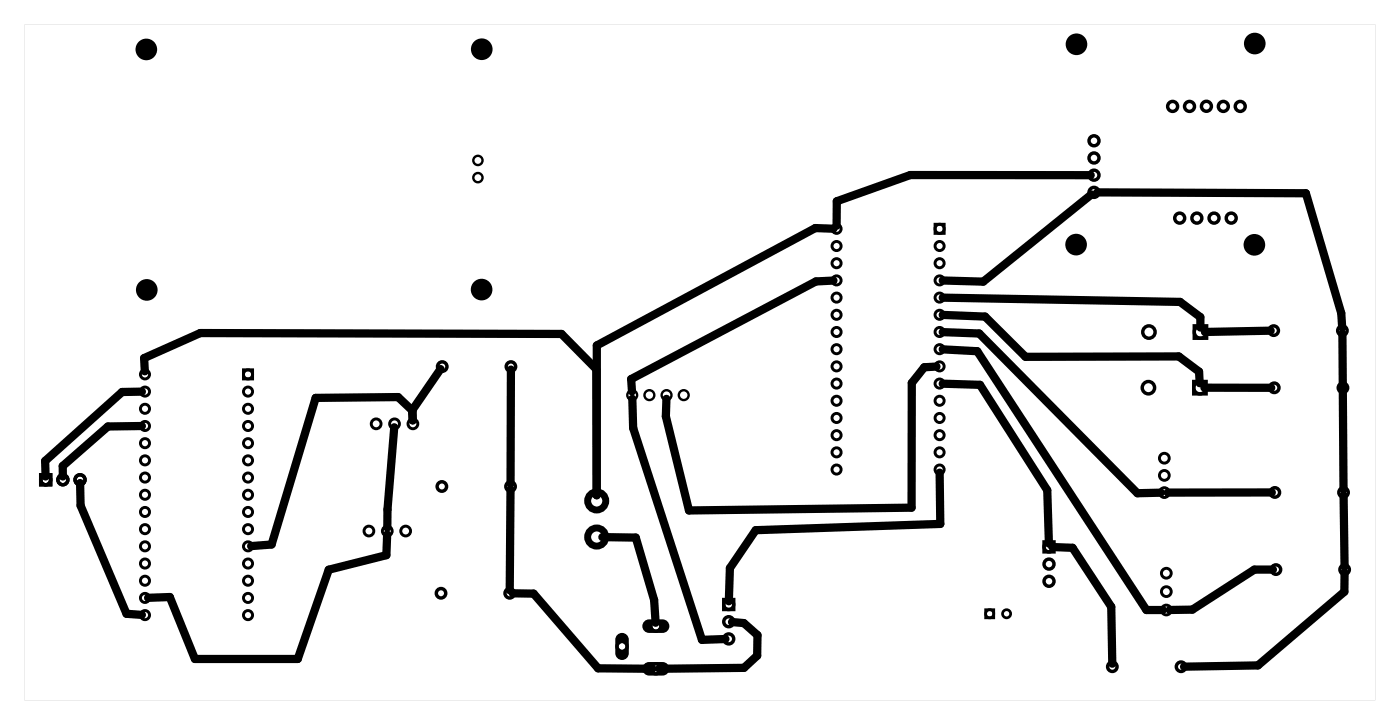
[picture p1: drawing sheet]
<svg xmlns="http://www.w3.org/2000/svg" width="207mm" height="107mm" viewBox="0 0 207 107" stroke-linecap="round" stroke-linejoin="round" font-family="sans-serif">
<g fill="#000">
<path d="M91.3 93.8l-.2 .3-.1 .4v2a1 1 0 0 0 1 1 1 1 0 0 0 1-1v-2a1 1 0 0 0-.6-.9 1 1 0 0 0-1.1 .2zM91.5 95.5a.5 .5 0 0 1 1 0 .5 .5 0 0 1-1 0z"/>
<path d="M95.3 91.8a1 1 0 0 0-.2 1.1 1 1 0 0 0 .9 .6h2a1 1 0 0 0 1-1 1 1 0 0 0-1-1h-2l-.4 .1zM96.5 92.5a.5 .5 0 0 1 1 0 .5 .5 0 0 1-1 0z"/>
<path d="M95.3 98.1a1 1 0 0 0-.2 1.1 1 1 0 0 0 .9 .6h2a1 1 0 0 0 1-1 1 1 0 0 0-1-1h-2l-.4 .1zM96.5 98.8a.5 .5 0 0 1 1 0 .5 .5 0 0 1-1 0z"/>
<path d="M3.6 3.6v99.8h199.8v-99.8zM3.6 3.6h199.8v99.8h-199.8z"/>
</g>
<g fill="none" stroke="#000" stroke-width=".4">
<path d="M145.8 90.1h1.2v1.2h-1.2z"/>
<circle cx="146.4" cy="90.7" r=".6"/>
<circle cx="148.9" cy="90.7" r=".6"/>
</g>
<g fill="none" stroke="#000" stroke-width="1" stroke-linecap="butt">
<circle cx="88.3" cy="74" r="1.34"/>
<circle cx="88.3" cy="79.3" r="1.34"/>
</g>
<g fill="none" stroke="#000" stroke-width=".51">
<path d="M176.6 56.4h1.8v1.8h-1.8zM176.6 48.1h1.9v1.9h-1.9zM6 70.1h1.5v1.5h-1.5zM107.1 88.6h1.4v1.4h-1.4zM154.4 80.1h1.5v1.4h-1.5z"/>
<circle cx="173.4" cy="15.7" r=".74"/>
<circle cx="175.9" cy="15.7" r=".74"/>
<circle cx="178.4" cy="15.7" r=".74"/>
<circle cx="180.9" cy="15.7" r=".74"/>
<circle cx="183.4" cy="15.7" r=".74"/>
<circle cx="161.8" cy="28.4" r=".74"/>
<circle cx="161.8" cy="25.9" r=".74"/>
<circle cx="161.8" cy="23.3" r=".74"/>
<circle cx="161.8" cy="20.8" r=".74"/>
<circle cx="174.5" cy="32.2" r=".74"/>
<circle cx="177" cy="32.2" r=".74"/>
<circle cx="179.6" cy="32.2" r=".74"/>
<circle cx="182.1" cy="32.2" r=".74"/>
<circle cx="65.4" cy="54.2" r=".7"/>
<circle cx="75.6" cy="54.2" r=".7"/>
<circle cx="169.9" cy="57.3" r=".91"/>
<circle cx="169.9" cy="49.1" r=".91"/>
<circle cx="177.5" cy="57.3" r=".91"/>
<circle cx="177.6" cy="49.1" r=".91"/>
<circle cx="188.4" cy="48.8" r=".7"/>
<circle cx="188.5" cy="57.3" r=".7"/>
<circle cx="198.6" cy="48.8" r=".7"/>
<circle cx="198.6" cy="57.3" r=".7"/>
<circle cx="6.8" cy="70.9" r=".74"/>
<circle cx="9.3" cy="70.9" r=".74"/>
<circle cx="11.8" cy="70.9" r=".74"/>
<circle cx="65.4" cy="71.9" r=".7"/>
<circle cx="75.5" cy="71.9" r=".7"/>
<circle cx="188.6" cy="72.7" r=".7"/>
<circle cx="198.7" cy="72.7" r=".7"/>
<circle cx="65.2" cy="87.6" r=".7"/>
<circle cx="75.4" cy="87.6" r=".7"/>
<circle cx="107.8" cy="89.3" r=".74"/>
<circle cx="107.8" cy="91.8" r=".74"/>
<circle cx="107.8" cy="94.4" r=".74"/>
<circle cx="155.2" cy="85.9" r=".74"/>
<circle cx="155.2" cy="80.8" r=".74"/>
<circle cx="155.2" cy="83.3" r=".74"/>
<circle cx="164.5" cy="98.5" r=".7"/>
<circle cx="174.7" cy="98.5" r=".7"/>
<circle cx="188.7" cy="84.1" r=".7"/>
<circle cx="198.9" cy="84.1" r=".7"/>
</g>
<g fill="none" stroke="#000" stroke-width=".43">
<path d="M138.3 33.1h1.4v1.4h-1.4zM36 54.6h1.4v1.4h-1.4z"/>
<circle cx="123.7" cy="36.3" r=".67"/>
<circle cx="123.7" cy="38.9" r=".67"/>
<circle cx="123.7" cy="33.8" r=".67"/>
<circle cx="139" cy="36.3" r=".67"/>
<circle cx="139" cy="38.9" r=".67"/>
<circle cx="139" cy="33.8" r=".67"/>
<circle cx="21.4" cy="57.8" r=".67"/>
<circle cx="21.4" cy="55.3" r=".67"/>
<circle cx="36.7" cy="57.8" r=".67"/>
<circle cx="36.7" cy="55.3" r=".67"/>
<circle cx="123.7" cy="46.5" r=".67"/>
<circle cx="123.7" cy="41.4" r=".67"/>
<circle cx="123.7" cy="44" r=".67"/>
<circle cx="123.7" cy="49" r=".67"/>
<circle cx="123.7" cy="51.6" r=".67"/>
<circle cx="123.7" cy="56.7" r=".67"/>
<circle cx="123.7" cy="59.2" r=".67"/>
<circle cx="123.7" cy="54.1" r=".67"/>
<circle cx="139" cy="44" r=".67"/>
<circle cx="139" cy="49" r=".67"/>
<circle cx="139" cy="46.5" r=".67"/>
<circle cx="139" cy="41.4" r=".67"/>
<circle cx="139" cy="51.6" r=".67"/>
<circle cx="139" cy="59.2" r=".67"/>
<circle cx="139" cy="54.1" r=".67"/>
<circle cx="139" cy="56.7" r=".67"/>
<circle cx="21.4" cy="60.4" r=".67"/>
<circle cx="21.4" cy="62.9" r=".67"/>
<circle cx="21.4" cy="65.5" r=".67"/>
<circle cx="21.4" cy="68" r=".67"/>
<circle cx="21.4" cy="70.5" r=".67"/>
<circle cx="21.4" cy="73.1" r=".67"/>
<circle cx="21.4" cy="75.6" r=".67"/>
<circle cx="21.4" cy="78.2" r=".67"/>
<circle cx="36.7" cy="60.4" r=".67"/>
<circle cx="36.7" cy="68" r=".67"/>
<circle cx="36.7" cy="65.5" r=".67"/>
<circle cx="36.7" cy="70.5" r=".67"/>
<circle cx="36.7" cy="62.9" r=".67"/>
<circle cx="36.7" cy="73.1" r=".67"/>
<circle cx="36.7" cy="75.6" r=".67"/>
<circle cx="36.7" cy="78.2" r=".67"/>
<circle cx="54.6" cy="78.4" r=".72"/>
<circle cx="55.6" cy="62.6" r=".72"/>
<circle cx="57.3" cy="78.4" r=".72"/>
<circle cx="58.4" cy="62.6" r=".72"/>
<circle cx="60" cy="78.4" r=".72"/>
<circle cx="61.1" cy="62.6" r=".72"/>
<circle cx="123.7" cy="69.4" r=".67"/>
<circle cx="123.7" cy="61.7" r=".67"/>
<circle cx="123.7" cy="64.3" r=".67"/>
<circle cx="123.7" cy="66.8" r=".67"/>
<circle cx="139" cy="64.3" r=".67"/>
<circle cx="139" cy="61.7" r=".67"/>
<circle cx="139" cy="66.8" r=".67"/>
<circle cx="139" cy="69.4" r=".67"/>
<circle cx="172.2" cy="72.8" r=".72"/>
<circle cx="172.2" cy="70.2" r=".72"/>
<circle cx="172.2" cy="67.7" r=".72"/>
<circle cx="21.4" cy="90.9" r=".67"/>
<circle cx="21.4" cy="85.8" r=".67"/>
<circle cx="21.4" cy="80.7" r=".67"/>
<circle cx="21.4" cy="83.2" r=".67"/>
<circle cx="21.4" cy="88.3" r=".67"/>
<circle cx="36.7" cy="80.7" r=".67"/>
<circle cx="36.7" cy="90.9" r=".67"/>
<circle cx="36.7" cy="88.3" r=".67"/>
<circle cx="36.7" cy="83.2" r=".67"/>
<circle cx="36.7" cy="85.8" r=".67"/>
<circle cx="172.5" cy="90.1" r=".72"/>
<circle cx="172.5" cy="87.4" r=".72"/>
<circle cx="172.5" cy="84.7" r=".72"/>
</g>
<g fill="none" stroke="#000" stroke-width=".35">
<circle cx="70.7" cy="26.2" r=".68"/>
<circle cx="70.7" cy="23.7" r=".68"/>
<circle cx="93.5" cy="58.4" r=".73"/>
<circle cx="96.1" cy="58.4" r=".73"/>
<circle cx="98.6" cy="58.4" r=".73"/>
<circle cx="101.1" cy="58.4" r=".73"/>
</g>
<g fill="none" stroke="#000" stroke-width=".5">
<circle cx="92" cy="95.5" r=".75"/>
<circle cx="97" cy="98.8" r=".75"/>
<circle cx="97" cy="92.5" r=".75"/>
</g>
<g fill="#000">
<circle cx="21.6" cy="7.3" r="1.6"/>
<circle cx="71.3" cy="7.3" r="1.6"/>
<circle cx="159.2" cy="6.5" r="1.6"/>
<circle cx="185.6" cy="6.4" r="1.6"/>
<circle cx="159.2" cy="36.1" r="1.6"/>
<circle cx="185.5" cy="36.2" r="1.6"/>
<circle cx="21.7" cy="42.8" r="1.6"/>
<circle cx="71.2" cy="42.8" r="1.6"/>
</g>
<g fill="none" stroke="#000" stroke-width="1.2">
<path d="M123.3 33.8l-2.7-.1-32.3 17.3v22.2l-.1-18.7-5.1-5.2-53.5-.1-8.3 3.7 .1 1.9M161.3 25.9h-26.7l-10.8 3.8-.1 3.6M161.4 28.7l-16 12.9-6-.2M162.3 28.4l30.9 .1 5.2 17.8 .1 2.1M21 57.9h-2.9l-11.4 10.2v2.3M65.2 54.5l-4.3 6.1 .2 1.5-.1-1.4-2.1-2-12.2 .1-6.5 21.6-3.1 .3M75.6 54.6l-.1 16.8M93.5 58.9l.2 4.3 10.1 31.3 3.5-.1M123.3 41.4l-2.6 .2-27.3 14.4 .1 1.8M138.5 54.1l-1.8 .2-1.8 2.3-.1 18.4-32.9 .4-3.4-13.9 .1-2.6M139.4 51.6l5.1 .3 25.1 38.2h2.4M139.4 46.5l6.3 .3 6 5.9h22.7l3 2.2 .1 1.7"/>
<path d="M139.4 49.1l5.4 .2 23.4 23.6 3.5-.1M139.4 44l35.2 .6 2.9 2.2 .1 1.6M139.4 56.7l5.6 .1 9.9 15.6 .3 7.9M178.1 57.3h9.9M188 48.8l-9.8 .2M198.6 49.3l.1 23M11.8 71.4l.1 3.3 6.8 16 2.3 .1M21 62.9l-5 .1-6.7 5.8v1.6M57.3 79l-.2 3-8.5 2.2-4.6 13.1h-15.2l-3.7-9.1-3.2 .1M58.3 63.1l-1 12.2v2.6M75.5 72.3l-.1 14.9M89.1 79.3l4.9 .1 2.8 9.2 .2 3.4"/>
<path d="M139 69.8l.1 7.6-27.3 .9-3.8 5.6-.2 4.9M188.1 72.7l-15.4 .1M198.7 73.2l.2 10.5M75.8 87.6l3.1 .1 9.6 11 8 .1M108.3 91.9l1.7 .1 2 1.8v3.1l-2 1.8-12.5 .1M155.6 80.8l3 .1 5.8 8.7 .1 8.4M188.3 84.1h-2.8l-9.1 6h-3.4M198.9 84.6v2.8l-12.8 10.9-11 .2"/>
</g>
</svg>
